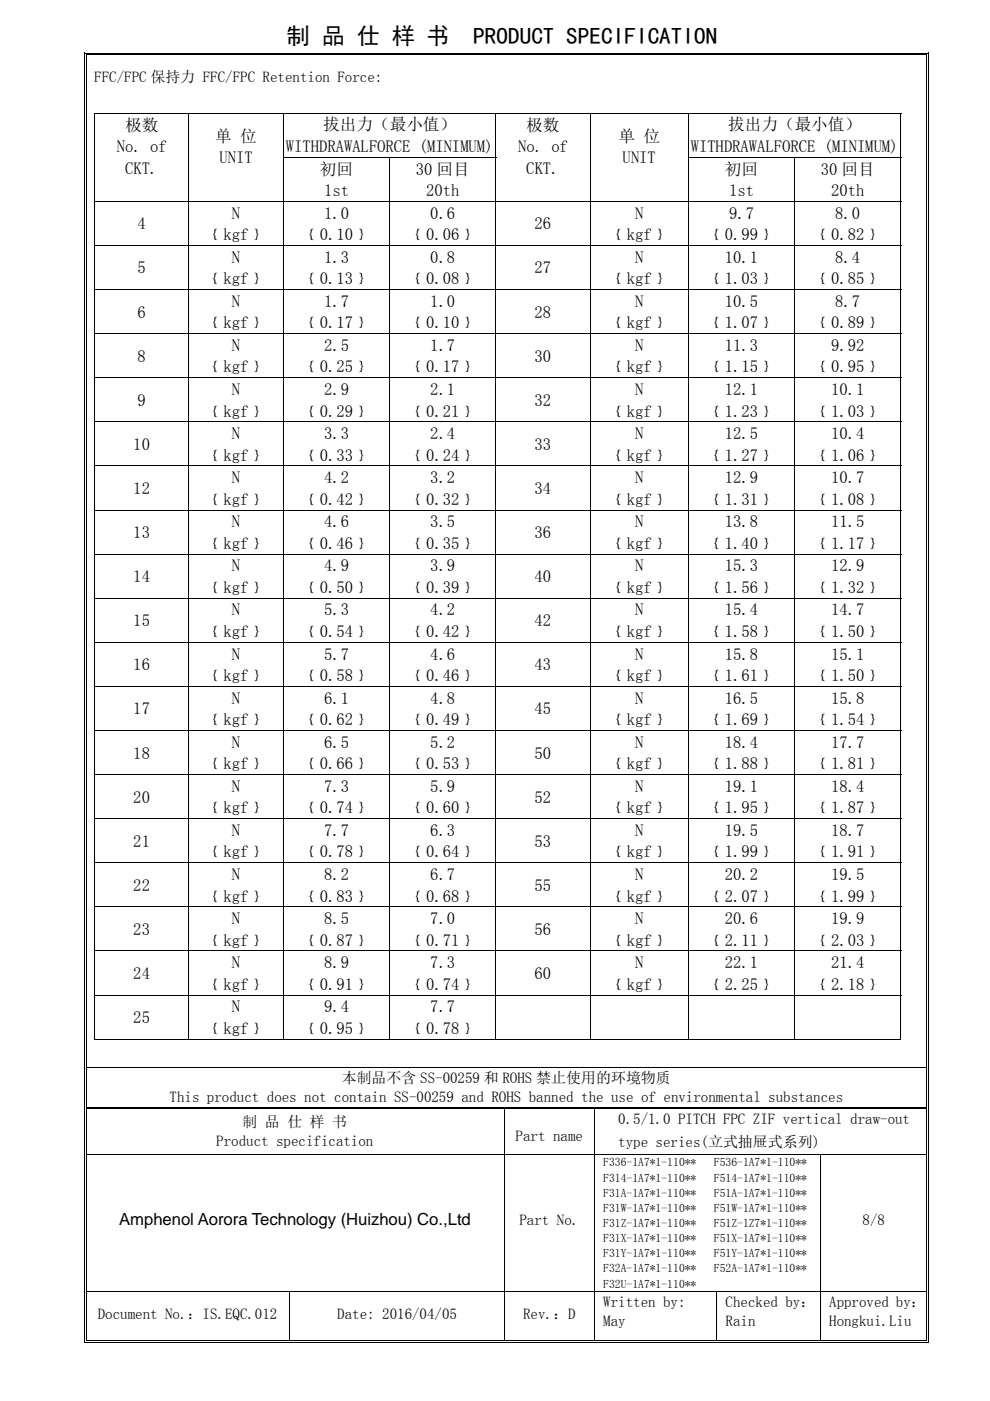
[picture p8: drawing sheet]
<svg xmlns="http://www.w3.org/2000/svg" width="210mm" height="297mm" viewBox="0 0 210 297" stroke-linecap="round" stroke-linejoin="round" font-family="sans-serif">
<defs><g id="words">
<g font-size="4.9">
<text x="60.9" y="9.4">制 品 仕 样 书</text>
<text x="100.4" y="9.4">PRODUCT SPECIFICATION</text>
</g>
<g font-size="3.5">
<text x="26.5" y="27.7">极数</text>
<text x="68.5" y="27.6">拔出力（最小值）</text>
<text x="111.6" y="27.7">极数</text>
<text x="154.4" y="27.6">拔出力（最小值）</text>
<text x="24.8" y="32.3">No. of</text>
<text x="45.7" y="30">单 位</text>
<text x="46.5" y="34.6">UNIT</text>
<text x="60.6" y="32.2">WITHDRAWALFORCE (MINIMUM)</text>
<text x="109.9" y="32.3">No. of</text>
<text x="131.2" y="30">单 位</text>
<text x="132.1" y="34.6">UNIT</text>
<text x="146.5" y="32.2">WITHDRAWALFORCE (MINIMUM)</text>
<text x="26.5" y="36.9">CKT.</text>
<text x="67.9" y="37">初回</text>
<text x="68.7" y="41.6">1st</text>
<text x="88.2" y="37">30 回目</text>
<text x="90.4" y="41.6">20th</text>
<text x="111.6" y="36.9">CKT.</text>
<text x="153.7" y="37">初回</text>
<text x="154.6" y="41.6">1st</text>
<text x="174.1" y="37">30 回目</text>
<text x="176.3" y="41.6">20th</text>
<text x="49.2" y="46.3">N</text>
<text x="68.7" y="46.3">1.0</text>
<text x="91.3" y="46.3">0.6</text>
<text x="134.7" y="46.3">N</text>
<text x="154.6" y="46.3">9.7</text>
<text x="177.2" y="46.3">8.0</text>
<text x="29.2" y="48.6">4</text>
<text x="43.9" y="50.9">﹛kgf﹜</text>
<text x="64.3" y="50.9">﹛0.10﹜</text>
<text x="86.8" y="50.9">﹛0.06﹜</text>
<text x="113.4" y="48.6">26</text>
<text x="129.4" y="50.9">﹛kgf﹜</text>
<text x="150.2" y="50.9">﹛0.99﹜</text>
<text x="172.7" y="50.9">﹛0.82﹜</text>
<text x="29.2" y="58">5</text>
<text x="49.2" y="55.7">N</text>
<text x="68.7" y="55.7">1.3</text>
<text x="91.3" y="55.7">0.8</text>
<text x="113.4" y="58">27</text>
<text x="134.7" y="55.7">N</text>
<text x="153.7" y="55.7">10.1</text>
<text x="177.2" y="55.7">8.4</text>
<text x="43.9" y="60.3">﹛kgf﹜</text>
<text x="49.2" y="65">N</text>
<text x="64.3" y="60.3">﹛0.13﹜</text>
<text x="68.7" y="65">1.7</text>
<text x="86.8" y="60.3">﹛0.08﹜</text>
<text x="91.3" y="65">1.0</text>
<text x="129.4" y="60.3">﹛kgf﹜</text>
<text x="134.7" y="65">N</text>
<text x="150.2" y="60.3">﹛1.03﹜</text>
<text x="153.7" y="65">10.5</text>
<text x="172.7" y="60.3">﹛0.85﹜</text>
<text x="177.2" y="65">8.7</text>
<text x="29.2" y="67.3">6</text>
<text x="43.9" y="69.6">﹛kgf﹜</text>
<text x="64.3" y="69.6">﹛0.17﹜</text>
<text x="86.8" y="69.6">﹛0.10﹜</text>
<text x="113.4" y="67.3">28</text>
<text x="129.4" y="69.6">﹛kgf﹜</text>
<text x="150.2" y="69.6">﹛1.07﹜</text>
<text x="172.7" y="69.6">﹛0.89﹜</text>
<text x="29.2" y="76.7">8</text>
<text x="49.2" y="74.4">N</text>
<text x="68.7" y="74.4">2.5</text>
<text x="91.3" y="74.4">1.7</text>
<text x="113.4" y="76.7">30</text>
<text x="134.7" y="74.4">N</text>
<text x="153.7" y="74.4">11.3</text>
<text x="176.3" y="74.4">9.92</text>
<text x="43.9" y="79">﹛kgf﹜</text>
<text x="49.2" y="83.7">N</text>
<text x="64.3" y="79">﹛0.25﹜</text>
<text x="68.7" y="83.7">2.9</text>
<text x="86.8" y="79">﹛0.17﹜</text>
<text x="91.3" y="83.7">2.1</text>
<text x="129.4" y="79">﹛kgf﹜</text>
<text x="134.7" y="83.7">N</text>
<text x="150.2" y="79">﹛1.15﹜</text>
<text x="153.7" y="83.7">12.1</text>
<text x="172.7" y="79">﹛0.95﹜</text>
<text x="176.3" y="83.7">10.1</text>
<text x="29.2" y="86">9</text>
<text x="43.9" y="88.3">﹛kgf﹜</text>
<text x="64.3" y="88.3">﹛0.29﹜</text>
<text x="86.8" y="88.3">﹛0.21﹜</text>
<text x="113.4" y="86">32</text>
<text x="129.4" y="88.3">﹛kgf﹜</text>
<text x="150.2" y="88.3">﹛1.23﹜</text>
<text x="172.7" y="88.3">﹛1.03﹜</text>
<text x="28.3" y="95.4">10</text>
<text x="49.2" y="93.1">N</text>
<text x="68.7" y="93.1">3.3</text>
<text x="91.3" y="93.1">2.4</text>
<text x="113.4" y="95.4">33</text>
<text x="134.7" y="93.1">N</text>
<text x="153.7" y="93.1">12.5</text>
<text x="176.3" y="93.1">10.4</text>
<text x="43.9" y="97.7">﹛kgf﹜</text>
<text x="64.3" y="97.7">﹛0.33﹜</text>
<text x="86.8" y="97.7">﹛0.24﹜</text>
<text x="129.4" y="97.7">﹛kgf﹜</text>
<text x="150.2" y="97.7">﹛1.27﹜</text>
<text x="172.7" y="97.7">﹛1.06﹜</text>
<text x="28.3" y="104.7">12</text>
<text x="43.9" y="107">﹛kgf﹜</text>
<text x="49.2" y="102.4">N</text>
<text x="64.3" y="107">﹛0.42﹜</text>
<text x="68.7" y="102.4">4.2</text>
<text x="86.8" y="107">﹛0.32﹜</text>
<text x="91.3" y="102.4">3.2</text>
<text x="113.4" y="104.7">34</text>
<text x="129.4" y="107">﹛kgf﹜</text>
<text x="134.7" y="102.4">N</text>
<text x="150.2" y="107">﹛1.31﹜</text>
<text x="153.7" y="102.4">12.9</text>
<text x="172.7" y="107">﹛1.08﹜</text>
<text x="176.3" y="102.4">10.7</text>
<text x="49.2" y="111.8">N</text>
<text x="68.7" y="111.8">4.6</text>
<text x="91.3" y="111.8">3.5</text>
<text x="134.7" y="111.8">N</text>
<text x="153.7" y="111.8">13.8</text>
<text x="176.3" y="111.8">11.5</text>
<text x="28.3" y="114.1">13</text>
<text x="43.9" y="116.4">﹛kgf﹜</text>
<text x="64.3" y="116.4">﹛0.46﹜</text>
<text x="86.8" y="116.4">﹛0.35﹜</text>
<text x="113.4" y="114.1">36</text>
<text x="129.4" y="116.4">﹛kgf﹜</text>
<text x="150.2" y="116.4">﹛1.40﹜</text>
<text x="172.7" y="116.4">﹛1.17﹜</text>
<text x="28.3" y="123.4">14</text>
<text x="43.9" y="125.7">﹛kgf﹜</text>
<text x="49.2" y="121.1">N</text>
<text x="64.3" y="125.7">﹛0.50﹜</text>
<text x="68.7" y="121.1">4.9</text>
<text x="86.8" y="125.7">﹛0.39﹜</text>
<text x="91.3" y="121.1">3.9</text>
<text x="113.4" y="123.4">40</text>
<text x="129.4" y="125.7">﹛kgf﹜</text>
<text x="134.7" y="121.1">N</text>
<text x="150.2" y="125.7">﹛1.56﹜</text>
<text x="153.7" y="121.1">15.3</text>
<text x="172.7" y="125.7">﹛1.32﹜</text>
<text x="176.3" y="121.1">12.9</text>
<text x="49.2" y="130.5">N</text>
<text x="68.7" y="130.5">5.3</text>
<text x="91.3" y="130.5">4.2</text>
<text x="134.7" y="130.5">N</text>
<text x="153.7" y="130.5">15.4</text>
<text x="176.3" y="130.5">14.7</text>
<text x="28.3" y="132.8">15</text>
<text x="43.9" y="135.1">﹛kgf﹜</text>
<text x="64.3" y="135.1">﹛0.54﹜</text>
<text x="86.8" y="135.1">﹛0.42﹜</text>
<text x="113.4" y="132.8">42</text>
<text x="129.4" y="135.1">﹛kgf﹜</text>
<text x="150.2" y="135.1">﹛1.58﹜</text>
<text x="172.7" y="135.1">﹛1.50﹜</text>
<text x="28.3" y="142.1">16</text>
<text x="49.2" y="139.8">N</text>
<text x="68.7" y="139.8">5.7</text>
<text x="91.3" y="139.8">4.6</text>
<text x="113.4" y="142.1">43</text>
<text x="134.7" y="139.8">N</text>
<text x="153.7" y="139.8">15.8</text>
<text x="176.3" y="139.8">15.1</text>
<text x="43.9" y="144.4">﹛kgf﹜</text>
<text x="49.2" y="149.2">N</text>
<text x="64.3" y="144.4">﹛0.58﹜</text>
<text x="68.7" y="149.2">6.1</text>
<text x="86.8" y="144.4">﹛0.46﹜</text>
<text x="91.3" y="149.2">4.8</text>
<text x="129.4" y="144.4">﹛kgf﹜</text>
<text x="134.7" y="149.2">N</text>
<text x="150.2" y="144.4">﹛1.61﹜</text>
<text x="153.7" y="149.2">16.5</text>
<text x="172.7" y="144.4">﹛1.50﹜</text>
<text x="176.3" y="149.2">15.8</text>
<text x="28.3" y="151.5">17</text>
<text x="43.9" y="153.8">﹛kgf﹜</text>
<text x="64.3" y="153.8">﹛0.62﹜</text>
<text x="86.8" y="153.8">﹛0.49﹜</text>
<text x="113.4" y="151.5">45</text>
<text x="129.4" y="153.8">﹛kgf﹜</text>
<text x="150.2" y="153.8">﹛1.69﹜</text>
<text x="172.7" y="153.8">﹛1.54﹜</text>
<text x="28.3" y="160.8">18</text>
<text x="49.2" y="158.5">N</text>
<text x="68.7" y="158.5">6.5</text>
<text x="91.3" y="158.5">5.2</text>
<text x="113.4" y="160.8">50</text>
<text x="134.7" y="158.5">N</text>
<text x="153.7" y="158.5">18.4</text>
<text x="176.3" y="158.5">17.7</text>
<text x="43.9" y="163.1">﹛kgf﹜</text>
<text x="49.2" y="167.9">N</text>
<text x="64.3" y="163.1">﹛0.66﹜</text>
<text x="68.7" y="167.9">7.3</text>
<text x="86.8" y="163.1">﹛0.53﹜</text>
<text x="91.3" y="167.9">5.9</text>
<text x="129.4" y="163.1">﹛kgf﹜</text>
<text x="134.7" y="167.9">N</text>
<text x="150.2" y="163.1">﹛1.88﹜</text>
<text x="153.7" y="167.9">19.1</text>
<text x="172.7" y="163.1">﹛1.81﹜</text>
<text x="176.3" y="167.9">18.4</text>
<text x="28.3" y="170.2">20</text>
<text x="43.9" y="172.5">﹛kgf﹜</text>
<text x="64.3" y="172.5">﹛0.74﹜</text>
<text x="86.8" y="172.5">﹛0.60﹜</text>
<text x="113.4" y="170.2">52</text>
<text x="129.4" y="172.5">﹛kgf﹜</text>
<text x="150.2" y="172.5">﹛1.95﹜</text>
<text x="172.7" y="172.5">﹛1.87﹜</text>
<text x="28.3" y="179.5">21</text>
<text x="49.2" y="177.2">N</text>
<text x="68.7" y="177.2">7.7</text>
<text x="91.3" y="177.2">6.3</text>
<text x="113.4" y="179.5">53</text>
<text x="134.7" y="177.2">N</text>
<text x="153.7" y="177.2">19.5</text>
<text x="176.3" y="177.2">18.7</text>
<text x="43.9" y="181.8">﹛kgf﹜</text>
<text x="64.3" y="181.8">﹛0.78﹜</text>
<text x="86.8" y="181.8">﹛0.64﹜</text>
<text x="129.4" y="181.8">﹛kgf﹜</text>
<text x="150.2" y="181.8">﹛1.99﹜</text>
<text x="172.7" y="181.8">﹛1.91﹜</text>
<text x="28.3" y="188.9">22</text>
<text x="43.9" y="191.2">﹛kgf﹜</text>
<text x="49.2" y="186.6">N</text>
<text x="64.3" y="191.2">﹛0.83﹜</text>
<text x="68.7" y="186.6">8.2</text>
<text x="86.8" y="191.2">﹛0.68﹜</text>
<text x="91.3" y="186.6">6.7</text>
<text x="113.4" y="188.9">55</text>
<text x="129.4" y="191.2">﹛kgf﹜</text>
<text x="134.7" y="186.6">N</text>
<text x="150.2" y="191.2">﹛2.07﹜</text>
<text x="153.7" y="186.6">20.2</text>
<text x="172.7" y="191.2">﹛1.99﹜</text>
<text x="176.3" y="186.6">19.5</text>
<text x="49.2" y="195.9">N</text>
<text x="68.7" y="195.9">8.5</text>
<text x="91.3" y="195.9">7.0</text>
<text x="134.7" y="195.9">N</text>
<text x="153.7" y="195.9">20.6</text>
<text x="176.3" y="195.9">19.9</text>
<text x="28.3" y="198.2">23</text>
<text x="43.9" y="200.5">﹛kgf﹜</text>
<text x="64.3" y="200.5">﹛0.87﹜</text>
<text x="86.8" y="200.5">﹛0.71﹜</text>
<text x="113.4" y="198.2">56</text>
<text x="129.4" y="200.5">﹛kgf﹜</text>
<text x="150.2" y="200.5">﹛2.11﹜</text>
<text x="172.7" y="200.5">﹛2.03﹜</text>
<text x="28.3" y="207.6">24</text>
<text x="43.9" y="209.8">﹛kgf﹜</text>
<text x="49.2" y="205.3">N</text>
<text x="64.3" y="209.8">﹛0.91﹜</text>
<text x="68.7" y="205.3">8.9</text>
<text x="86.8" y="209.8">﹛0.74﹜</text>
<text x="91.3" y="205.3">7.3</text>
<text x="113.4" y="207.6">60</text>
<text x="129.4" y="209.8">﹛kgf﹜</text>
<text x="134.7" y="205.3">N</text>
<text x="150.2" y="209.8">﹛2.25﹜</text>
<text x="153.7" y="205.3">22.1</text>
<text x="172.7" y="209.8">﹛2.18﹜</text>
<text x="176.3" y="205.3">21.4</text>
<text x="49.2" y="214.6">N</text>
<text x="68.7" y="214.6">9.4</text>
<text x="91.3" y="214.6">7.7</text>
<text x="28.3" y="216.9">25</text>
<text x="43.9" y="219.2">﹛kgf﹜</text>
<text x="64.3" y="219.2">﹛0.95﹜</text>
<text x="86.8" y="219.2">﹛0.78﹜</text>
<text x="25.3" y="259.8">Amphenol Aorora Technology (Huizhou) Co.,Ltd</text>
</g>
<g font-size="3.2">
<text x="20" y="17.4">FFC/FPC 保持力 FFC/FPC Retention Force:</text>
<text x="36" y="233.7">This product does not contain SS-00259 and ROHS banned the use of environmental substances</text>
<text x="72.5" y="229.6">本制品不含 SS-00259 和 ROHS 禁止使用的环境物质</text>
<text x="51.4" y="239">制 品 仕 样 书</text>
<text x="131.1" y="238.4">0.5/1.0 PITCH FPC ZIF vertical draw-out</text>
<text x="45.9" y="243.1">Product specification</text>
<text x="109.4" y="241.9">Part name</text>
<text x="131.1" y="243.1">type series(立式抽屉式系列)</text>
<text x="110.2" y="259.8">Part No.</text>
<text x="182.9" y="259.8">8/8</text>
<text x="20.7" y="279.5">Document No.：IS.EQC.012</text>
<text x="71.5" y="279.5">Date: 2016/04/05</text>
<text x="111" y="279.5">Rev.：D</text>
<text x="128" y="277.1">Written by:</text>
<text x="128" y="281.2">May</text>
<text x="153.9" y="277.1">Checked by：</text>
<text x="153.9" y="281.2">Rain</text>
<text x="175.9" y="277.1">Approved by：</text>
<text x="175.9" y="281.2">Hongkui.Liu</text>
</g>
<g font-size="2.5">
<text x="128" y="247.3">F336-1A7*1-110**</text>
<text x="128" y="250.5">F314-1A7*1-110**</text>
<text x="151.4" y="247.3">F536-1A7*1-110**</text>
<text x="151.4" y="250.5">F514-1A7*1-110**</text>
<text x="128" y="253.7">F31A-1A7*1-110**</text>
<text x="128" y="256.9">F31W-1A7*1-110**</text>
<text x="151.4" y="253.7">F51A-1A7*1-110**</text>
<text x="151.4" y="256.9">F51W-1A7*1-110**</text>
<text x="128" y="260.1">F31Z-1A7*1-110**</text>
<text x="128" y="263.4">F31X-1A7*1-110**</text>
<text x="151.4" y="260.1">F51Z-1Z7*1-110**</text>
<text x="151.4" y="263.4">F51X-1A7*1-110**</text>
<text x="128" y="266.6">F31Y-1A7*1-110**</text>
<text x="128" y="269.8">F32A-1A7*1-110**</text>
<text x="151.4" y="266.6">F51Y-1A7*1-110**</text>
<text x="151.4" y="269.8">F52A-1A7*1-110**</text>
<text x="128" y="273">F32U-1A7*1-110**</text>
</g>
</g></defs>
<g fill="#000">
<path d="M17.8 11.2h.2v.5h-.2zM17.8 11.2h.6v.1h-.6zM18.2 11.5h.2v.2h-.2zM196.4 11.2h.6v.1h-.6zM196.4 11.5h.2v.2h-.2zM196.8 11.2h.2v.5h-.2zM20 23.9h.2v.2h-.2zM20 33.3h.2v.1h-.2zM40 33.3h.1v.1h-.1zM125.1 33.3h.1v.1h-.1zM191 23.9h.2v.2h-.2zM17.8 226.2h.2v.2h-.2z"/>
<path d="M17.8 234.6h.2v.6h-.2zM18.2 226.2h.2v.2h-.2zM18.2 235.1l.2 .1zM18.2 234.6h.2v.2h-.2zM18.2 235h.2v.1h-.2zM106.9 235.1l.2 .1zM106.9 234.6h.5v.2h-.5zM106.9 235h.5v.1h-.5zM126 235.1l.1 .1zM126 234.6h.5v.2h-.5zM126 235h.5v.1h-.5zM191 220.2h.2v.2h-.2z"/>
<path d="M196.4 226.2h.2v.2h-.2zM196.4 235.1l.2 .1zM196.4 234.6h.2v.2h-.2zM196.4 235h.2v.1h-.2zM196.8 226.2h.2v.2h-.2zM196.8 235.1l.2 .1zM196.8 234.6h.2v.5h-.2z"/>
</g>
<g fill="none" stroke="#000" stroke-width=".21">
<path d="M17.9 11.7v214.5M18.3 11.7v214.5M18.4 11.3h178M18.4 11.6h178M196.5 11.7v214.5M196.9 11.7v214.5M20 24h171.2M20.1 24.1v9.2M20.1 33.4v9.2M40 24.1v9.2M40 33.4v9.2M60 33.3h45.3"/>
<path d="M60.1 24.1v9.2M60.1 33.4v9.2M82.7 33.4v9.2M105.2 24.1v9.2M105.2 33.4v9.2M125.2 24.1v9.2M125.2 33.4v9.2M145.9 33.3h45.3M146 24.1v9.2M146 33.4v9.2M168.6 33.4v9.2M191.1 24.1v9.2"/>
<path d="M191.1 33.4v9.2M20 42.7h171.2M20 52h171.2M20.1 42.8v9.2M20.1 52.1v9.2M40 42.8v9.2M40 52.1v9.2M60.1 42.8v9.2M60.1 52.1v9.2M82.7 42.8v9.2M82.7 52.1v9.2M105.2 42.8v9.2"/>
<path d="M105.2 52.1v9.2M125.2 42.8v9.2M125.2 52.1v9.2M146 42.8v9.2M146 52.1v9.2M168.6 42.8v9.2M168.6 52.1v9.2M191.1 42.8v9.2M191.1 52.1v9.2M20 61.4h171.2M20 70.7h171.2M20.1 61.5v9.2"/>
<path d="M20.1 70.8v9.2M40 61.5v9.2M40 70.8v9.2M60.1 61.5v9.2M60.1 70.8v9.2M82.7 61.5v9.2M82.7 70.8v9.2M105.2 61.5v9.2M105.2 70.8v9.2M125.2 61.5v9.2M125.2 70.8v9.2M146 61.5v9.2"/>
<path d="M146 70.8v9.2M168.6 61.5v9.2M168.6 70.8v9.2M191.1 61.5v9.2M191.1 70.8v9.2M20 80.1h171.2M20 89.4h171.2M20 98.8h171.2M20.1 80.2v9.1M20.1 89.5v9.2M20.1 98.9v9.2M40 80.2v9.1"/>
<path d="M40 89.5v9.2M40 98.9v9.2M60.1 80.2v9.1M60.1 89.5v9.2M60.1 98.9v9.2M82.7 80.2v9.1M82.7 89.5v9.2M82.7 98.9v9.2M105.2 80.2v9.1M105.2 89.5v9.2M105.2 98.9v9.2M125.2 80.2v9.1"/>
<path d="M125.2 89.5v9.2M125.2 98.9v9.2M146 80.2v9.1M146 89.5v9.2M146 98.9v9.2M168.6 80.2v9.1M168.6 89.5v9.2M168.6 98.9v9.2M191.1 80.2v9.1M191.1 89.5v9.2M191.1 98.9v9.2M20 108.1h171.2"/>
<path d="M20 117.5h171.2M20.1 108.2v9.2M20.1 117.6v9.1M40 108.2v9.2M40 117.6v9.1M60.1 108.2v9.2M60.1 117.6v9.1M82.7 108.2v9.2M82.7 117.6v9.1M105.2 108.2v9.2M105.2 117.6v9.1M125.2 108.2v9.2"/>
<path d="M125.2 117.6v9.1M146 108.2v9.2M146 117.6v9.1M168.6 108.2v9.2M168.6 117.6v9.1M191.1 108.2v9.2M191.1 117.6v9.1M20 126.8h171.2M20 136.2h171.2M20.1 126.9v9.2M20.1 136.3v9.1M40 126.9v9.2"/>
<path d="M40 136.3v9.1M60.1 126.9v9.2M60.1 136.3v9.1M82.7 126.9v9.2M82.7 136.3v9.1M105.2 126.9v9.2M105.2 136.3v9.1M125.2 126.9v9.2M125.2 136.3v9.1M146 126.9v9.2M146 136.3v9.1M168.6 126.9v9.2"/>
<path d="M168.6 136.3v9.1M191.1 126.9v9.2M191.1 136.3v9.1M20 145.5h171.2M20 154.9h171.2M20.1 145.6v9.2M20.1 155v9.1M40 145.6v9.2M40 155v9.1M60.1 145.6v9.2M60.1 155v9.1M82.7 145.6v9.2"/>
<path d="M82.7 155v9.1M105.2 145.6v9.2M105.2 155v9.1M125.2 145.6v9.2M125.2 155v9.1M146 145.6v9.2M146 155v9.1M168.6 145.6v9.2M168.6 155v9.1M191.1 145.6v9.2M191.1 155v9.1M20 164.2h171.2"/>
<path d="M20 173.6h171.2M20.1 164.3v9.2M20.1 173.7v9.1M40 164.3v9.2M40 173.7v9.1M60.1 164.3v9.2M60.1 173.7v9.1M82.7 164.3v9.2M82.7 173.7v9.1M105.2 164.3v9.2M105.2 173.7v9.1M125.2 164.3v9.2"/>
<path d="M125.2 173.7v9.1M146 164.3v9.2M146 173.7v9.1M168.6 164.3v9.2M168.6 173.7v9.1M191.1 164.3v9.2M191.1 173.7v9.1M20 182.9h171.2M20 192.3h171.2M20.1 183v9.2M20.1 192.4v9.1M40 183v9.2"/>
<path d="M40 192.4v9.1M60.1 183v9.2M60.1 192.4v9.1M82.7 183v9.2M82.7 192.4v9.1M105.2 183v9.2M105.2 192.4v9.1M125.2 183v9.2M125.2 192.4v9.1M146 183v9.2M146 192.4v9.1M168.6 183v9.2"/>
<path d="M168.6 192.4v9.1M191.1 183v9.2M191.1 192.4v9.1M20 201.6h171.2M20 211h171.2M20.1 201.7v9.2M20.1 211.1v9.3M40 201.7v9.2M40 211.1v9.3M60.1 201.7v9.2M60.1 211.1v9.3M82.7 201.7v9.2"/>
<path d="M82.7 211.1v9.3M105.2 201.7v9.2M105.2 211.1v9.3M125.2 201.7v9.2M125.2 211.1v9.3M146 201.7v9.2M146 211.1v9.3M168.6 201.7v9.2M168.6 211.1v9.3M191.1 201.7v9.2M191.1 211.1v9.3M17.9 226.4v8.2"/>
<path d="M17.9 235.2v9.4M18.3 226.4v8.2M18.3 235.2v9.4M18.4 226.3h178M18.4 234.7h88.5M18.4 235.1h88.5M20 220.3h20M40.1 220.3h19.9M60.2 220.3h22.4M82.7 220.3h22.4M105.3 220.3h19.8M107 235.2v9.4"/>
<path d="M107.4 234.7h18.6M107.4 235.1h18.6M125.2 220.3h20.7M126 235.2v9.4M126.5 234.7h69.9M126.5 235.1h69.9M146.1 220.3h22.4M168.6 220.3h22.4M196.5 226.4v8.2M196.5 235.2v9.4M196.9 226.4v8.2M196.9 235.2v9.4"/>
</g>
<path d="M25.3 256.5h74.5v4.1h-74.5z" fill="#fff"/>
<g fill="#000">
<path d="M17.8 244.6h.2v.2h-.2zM18.2 244.6h.2v.2h-.2zM196.4 244.6h.2v.2h-.2zM196.8 244.6h.2v.2h-.2zM17.8 273.7h.2v.2h-.2zM18.2 273.7h.2v.2h-.2zM196.4 273.7h.2v.2h-.2zM196.8 273.7h.2v.2h-.2zM17.8 284.5h.6v.1h-.6zM18.2 284.1h.2v.2h-.2zM61.4 284.1h.5v.2h-.5zM106.9 284.1h.5v.2h-.5z"/>
<path d="M126 284.1h.5v.2h-.5zM126 284.5h.5v.1h-.5zM151.9 284.1h.5v.2h-.5zM173.9 284.1h.5v.2h-.5zM196.4 284.5h.6v.1h-.6zM196.4 284.1h.2v.2h-.2zM196.8 284.1h.2v.5h-.2z"/>
</g>
<g fill="none" stroke="#000" stroke-width=".21">
<path d="M17.9 244.8v28.9M18.3 244.8v28.9M18.4 244.7h178M107 244.8v28.9M126 244.8v28.9M174 244.8v28.9M196.5 244.8v28.9M196.9 244.8v28.9M17.9 273.9v10.7M18.3 273.9v10.2M18.4 273.8h178M61.5 273.9v10.2"/>
<path d="M107 273.9v10.2M126 273.9v10.2M152 273.9v10.2M174 273.9v10.2M196.5 273.9v10.2M196.9 273.9v10.2M18.4 284.6h107.6M18.4 284.2h43M61.9 284.2h45M107.4 284.2h18.6M126.5 284.2h25.4M152.4 284.2h21.5"/>
<path d="M174.4 284.2h22M196.4 284.6h-69.9"/>
</g>
<use href="#words"/>
</svg>
